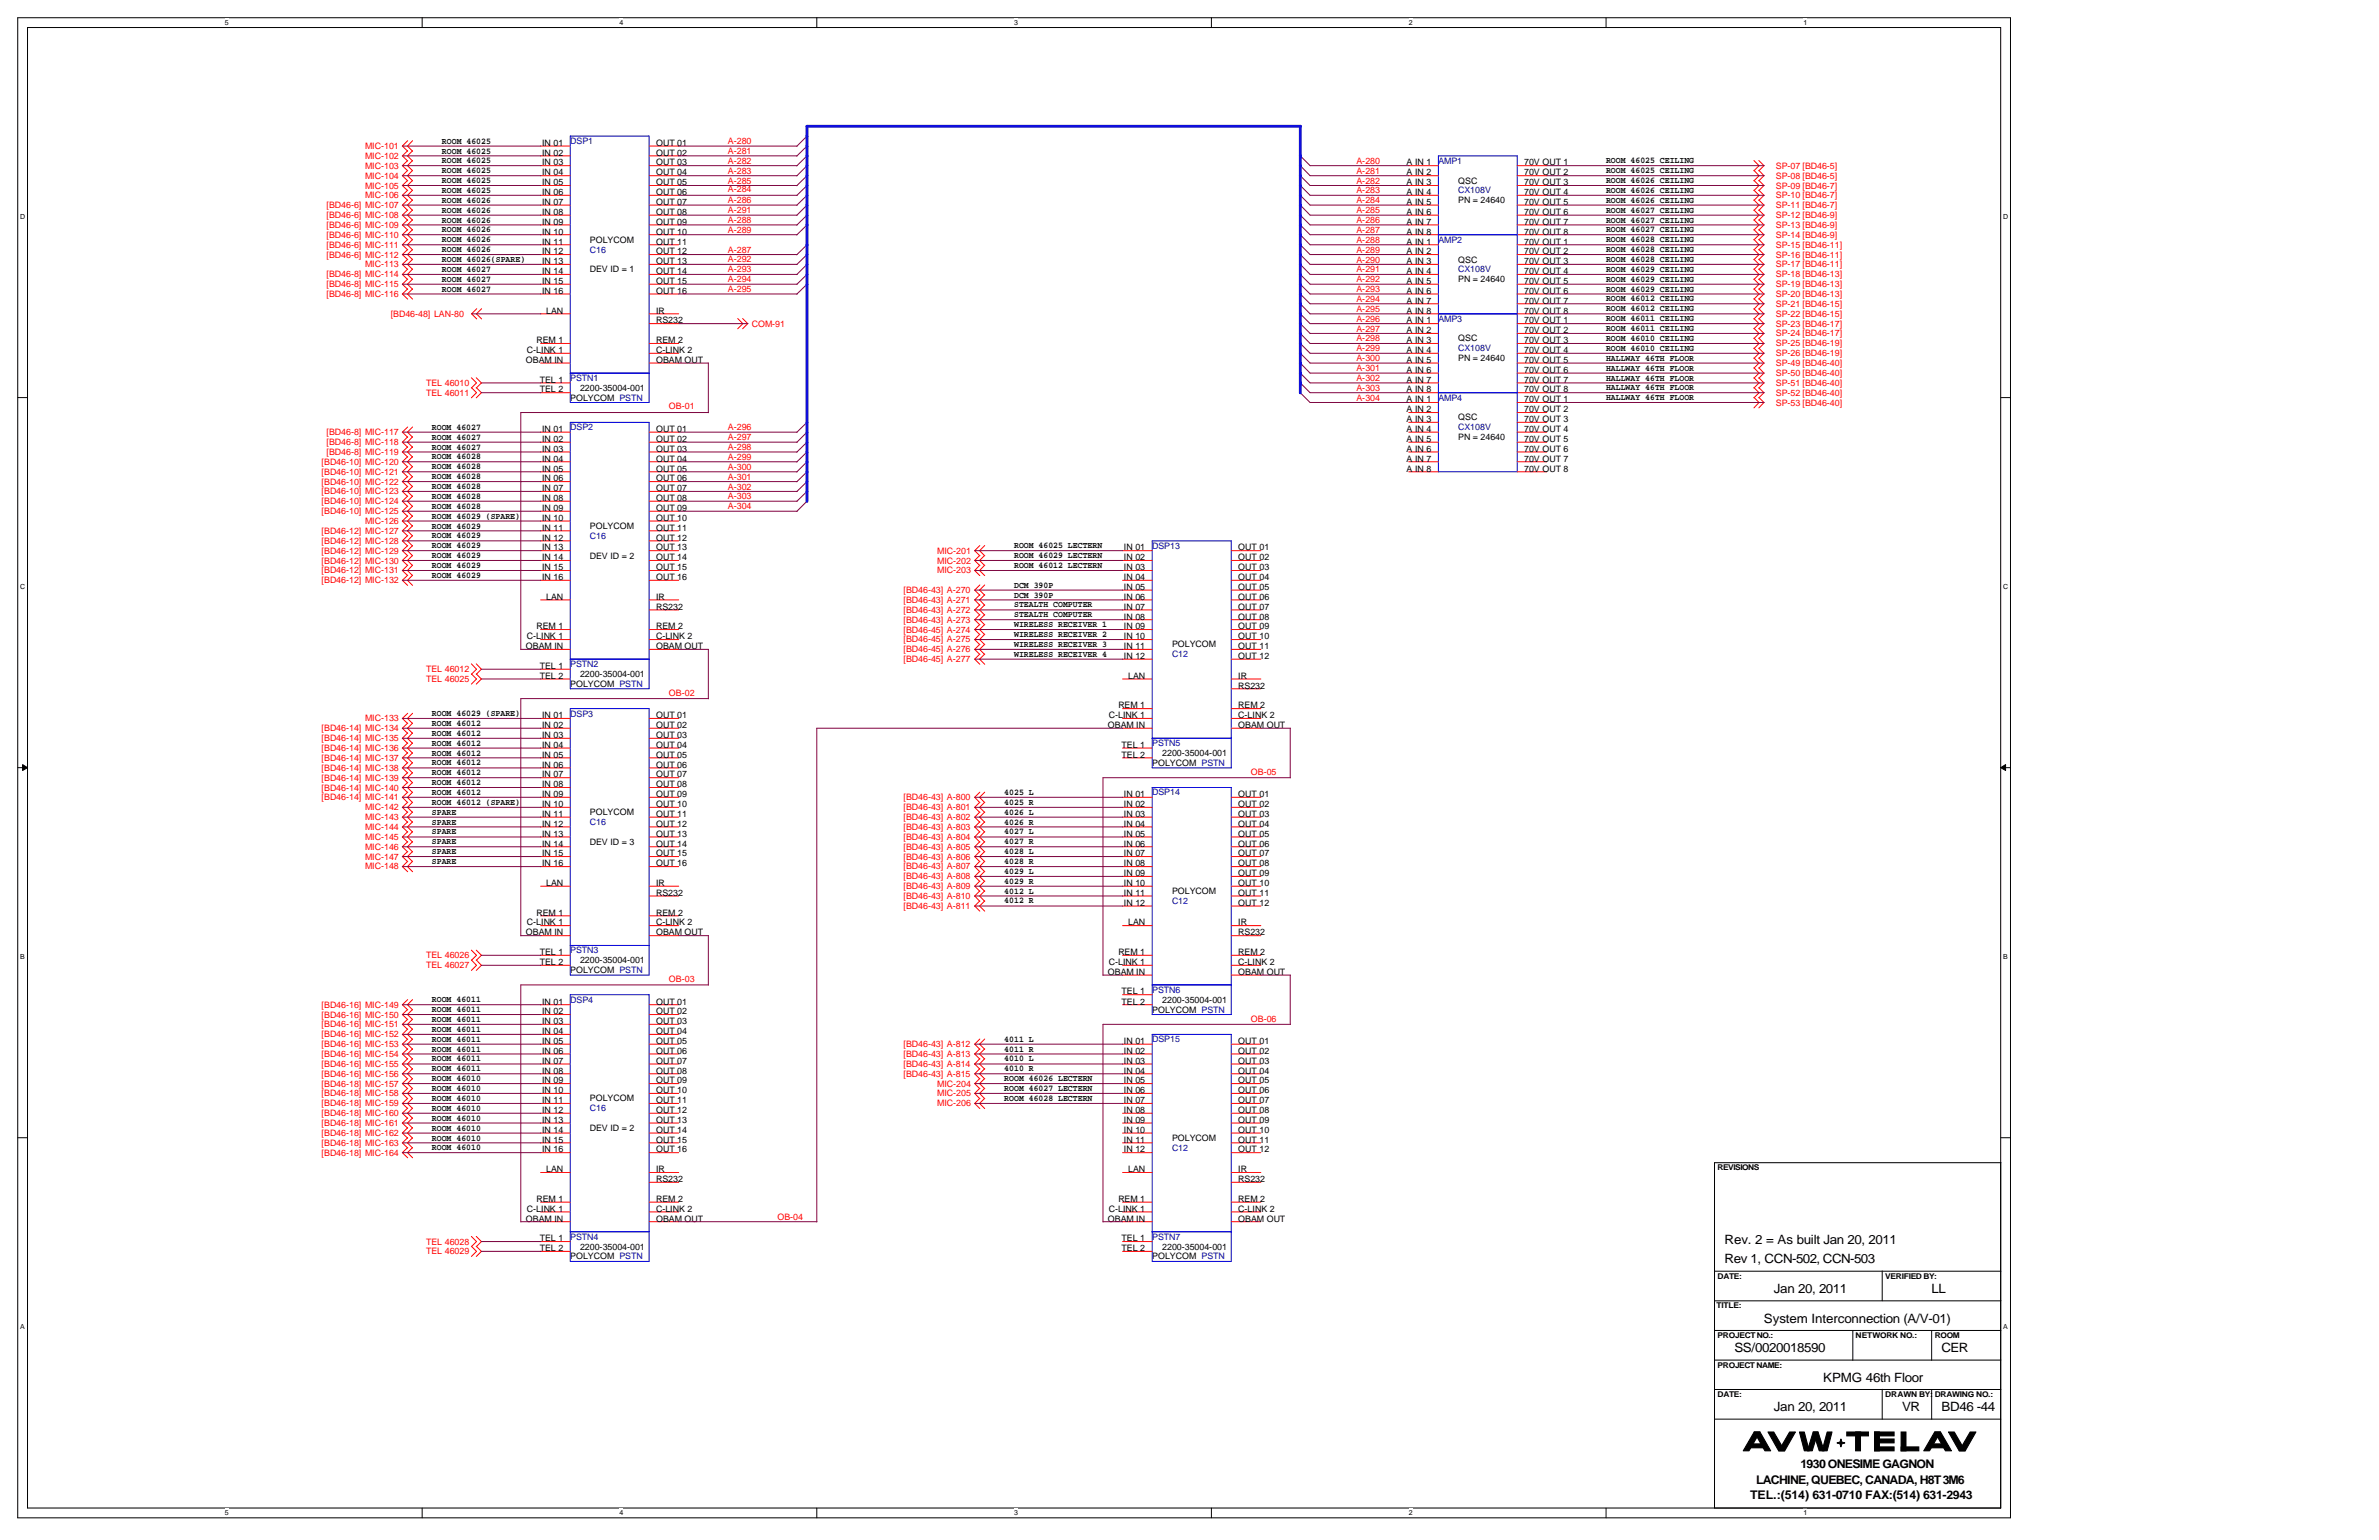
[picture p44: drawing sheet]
<svg xmlns="http://www.w3.org/2000/svg" width="864mm" height="559mm" viewBox="0 0 864 559" stroke-linecap="round" stroke-linejoin="round" font-family="sans-serif">
<defs><g id="words">
<g font-size="4.7">
<text x="626" y="451.3">Rev. 2 = As built Jan 20, 2011</text>
<text x="626" y="458.4">Rev 1, CCN-502, CCN-503</text>
<text x="643.9" y="469.1">Jan 20, 2011</text>
<text x="701.2" y="469.1">LL</text>
<text x="640.3" y="479.9">System Interconnection (A/V-01)</text>
<text x="629.6" y="490.6">SS/0020018590</text>
<text x="704.8" y="490.6">CER</text>
<text x="661.8" y="501.4">KPMG 46th Floor</text>
<text x="643.9" y="512.1">Jan 20, 2011</text>
<text x="690.5" y="512.1">VR</text>
<text x="704.8" y="512.1">BD46 -44</text>
</g>
<g font-size="4.3">
<text x="653.5" y="532.6">1930ONESIMEGAGNON</text>
<text x="637.5" y="538.4">LACHINE, QUEBEC, CANADA, H8T3M6</text>
<text x="635.3" y="544.1">TEL.:(514) 631-0710 FAX:(514) 631-2943</text>
</g>
<g font-size="3.2">
<text x="160.4" y="52.1">ROOM 46025</text>
<text x="196.8" y="52.9">IN 01</text>
<text x="238.2" y="52.9">OUT 01</text>
<text x="160.4" y="55.7">ROOM 46025</text>
<text x="160.4" y="59.3">ROOM 46025</text>
<text x="196.8" y="56.5">IN 02</text>
<text x="238.2" y="56.5">OUT 02</text>
<text x="583" y="59.3">ROOM 46025 CEILING</text>
<text x="160.4" y="62.8">ROOM 46025</text>
<text x="196.8" y="60">IN 03</text>
<text x="196.8" y="63.7">IN 04</text>
<text x="238.2" y="60">OUT 03</text>
<text x="238.2" y="63.7">OUT 04</text>
<text x="510.6" y="60">A IN 1</text>
<text x="510.6" y="63.7">A IN 2</text>
<text x="553.3" y="60">70V OUT 1</text>
<text x="553.3" y="63.7">70V OUT 2</text>
<text x="583" y="62.8">ROOM 46025 CEILING</text>
<text x="160.4" y="66.5">ROOM 46025</text>
<text x="160.4" y="70">ROOM 46025</text>
<text x="196.8" y="67.2">IN 05</text>
<text x="196.8" y="70.8">IN 06</text>
<text x="238.2" y="67.2">OUT 05</text>
<text x="238.2" y="70.8">OUT 06</text>
<text x="510.6" y="67.2">A IN 3</text>
<text x="510.6" y="70.8">A IN 4</text>
<text x="529.3" y="66.6">QSC</text>
<text x="553.3" y="67.2">70V OUT 3</text>
<text x="553.3" y="70.8">70V OUT 4</text>
<text x="583" y="66.5">ROOM 46026 CEILING</text>
<text x="583" y="70">ROOM 46026 CEILING</text>
<text x="160.4" y="73.6">ROOM 46026</text>
<text x="160.4" y="77.1">ROOM 46026</text>
<text x="196.8" y="74.3">IN 07</text>
<text x="196.8" y="78">IN 08</text>
<text x="238.2" y="74.3">OUT 07</text>
<text x="238.2" y="78">OUT 08</text>
<text x="510.6" y="74.3">A IN 5</text>
<text x="510.6" y="78">A IN 6</text>
<text x="529.3" y="73.7">PN = 24640</text>
<text x="553.3" y="74.3">70V OUT 5</text>
<text x="553.3" y="78">70V OUT 6</text>
<text x="583" y="73.6">ROOM 46026 CEILING</text>
<text x="583" y="77.1">ROOM 46027 CEILING</text>
<text x="160.4" y="80.8">ROOM 46026</text>
<text x="196.8" y="81.5">IN 09</text>
<text x="238.2" y="81.5">OUT 09</text>
<text x="510.6" y="81.5">A IN 7</text>
<text x="553.3" y="81.5">70V OUT 7</text>
<text x="583" y="80.8">ROOM 46027 CEILING</text>
<text x="160.4" y="84.3">ROOM 46026</text>
<text x="160.4" y="87.9">ROOM 46026</text>
<text x="196.8" y="85.1">IN 10</text>
<text x="196.8" y="88.7">IN 11</text>
<text x="214.1" y="88.1">POLYCOM</text>
<text x="238.2" y="85.1">OUT 10</text>
<text x="238.2" y="88.7">OUT 11</text>
<text x="510.6" y="85.1">A IN 8</text>
<text x="510.6" y="88.7">A IN 1</text>
<text x="553.3" y="85.1">70V OUT 8</text>
<text x="553.3" y="88.7">70V OUT 1</text>
<text x="583" y="84.3">ROOM 46027 CEILING</text>
<text x="583" y="87.9">ROOM 46028 CEILING</text>
<text x="160.4" y="95.1">ROOM 46026(SPARE)</text>
<text x="160.4" y="91.5">ROOM 46026</text>
<text x="196.8" y="92.3">IN 12</text>
<text x="196.8" y="95.8">IN 13</text>
<text x="238.2" y="92.3">OUT 12</text>
<text x="238.2" y="95.8">OUT 13</text>
<text x="510.6" y="92.3">A IN 2</text>
<text x="510.6" y="95.8">A IN 3</text>
<text x="529.3" y="95.2">QSC</text>
<text x="553.3" y="92.3">70V OUT 2</text>
<text x="553.3" y="95.8">70V OUT 3</text>
<text x="583" y="91.5">ROOM 46028 CEILING</text>
<text x="583" y="95.1">ROOM 46028 CEILING</text>
<text x="160.4" y="98.6">ROOM 46027</text>
<text x="196.8" y="99.5">IN 14</text>
<text x="214.1" y="98.8">DEV ID = 1</text>
<text x="238.2" y="99.5">OUT 14</text>
<text x="510.6" y="99.5">A IN 4</text>
<text x="553.3" y="99.5">70V OUT 4</text>
<text x="583" y="98.6">ROOM 46029 CEILING</text>
<text x="160.4" y="102.3">ROOM 46027</text>
<text x="160.4" y="105.8">ROOM 46027</text>
<text x="196.8" y="103">IN 15</text>
<text x="196.8" y="106.6">IN 16</text>
<text x="238.2" y="103">OUT 15</text>
<text x="238.2" y="106.6">OUT 16</text>
<text x="510.6" y="103">A IN 5</text>
<text x="510.6" y="106.6">A IN 6</text>
<text x="529.3" y="102.4">PN = 24640</text>
<text x="553.3" y="103">70V OUT 5</text>
<text x="553.3" y="106.6">70V OUT 6</text>
<text x="583" y="102.3">ROOM 46029 CEILING</text>
<text x="583" y="105.8">ROOM 46029 CEILING</text>
<text x="198.3" y="113.8">LAN</text>
<text x="238.2" y="113.8">IR</text>
<text x="510.6" y="110.2">A IN 7</text>
<text x="510.6" y="113.8">A IN 8</text>
<text x="553.3" y="110.2">70V OUT 7</text>
<text x="553.3" y="113.8">70V OUT 8</text>
<text x="583" y="109.4">ROOM 46012 CEILING</text>
<text x="583" y="112.9">ROOM 46012 CEILING</text>
<text x="238.2" y="117.3">RS232</text>
<text x="510.6" y="117.3">A IN 1</text>
<text x="553.3" y="117.3">70V OUT 1</text>
<text x="583" y="116.6">ROOM 46011 CEILING</text>
<text x="194.7" y="124.5">REM 1</text>
<text x="238.2" y="124.5">REM 2</text>
<text x="510.6" y="120.9">A IN 2</text>
<text x="510.6" y="124.5">A IN 3</text>
<text x="529.3" y="123.9">QSC</text>
<text x="553.3" y="120.9">70V OUT 2</text>
<text x="553.3" y="124.5">70V OUT 3</text>
<text x="583" y="120.1">ROOM 46011 CEILING</text>
<text x="583" y="123.7">ROOM 46010 CEILING</text>
<text x="190.9" y="131.7">OBAM IN</text>
<text x="191.3" y="128.1">C-LINK 1</text>
<text x="238.2" y="131.7">OBAM OUT</text>
<text x="238.2" y="128.1">C-LINK 2</text>
<text x="510.6" y="128.1">A IN 4</text>
<text x="510.6" y="131.7">A IN 5</text>
<text x="529.3" y="131.1">PN = 24640</text>
<text x="553.3" y="128.1">70V OUT 4</text>
<text x="553.3" y="131.7">70V OUT 5</text>
<text x="583" y="127.3">ROOM 46010 CEILING</text>
<text x="583" y="130.9">HALLWAY 46TH FLOOR</text>
<text x="510.6" y="135.3">A IN 6</text>
<text x="553.3" y="135.3">70V OUT 6</text>
<text x="583" y="134.5">HALLWAY 46TH FLOOR</text>
<text x="195.9" y="138.9">TEL 1</text>
<text x="195.9" y="142.4">TEL 2</text>
<text x="210.6" y="141.8">2200-35004-001</text>
<text x="510.6" y="138.9">A IN 7</text>
<text x="510.6" y="142.4">A IN 8</text>
<text x="553.3" y="138.9">70V OUT 7</text>
<text x="553.3" y="142.4">70V OUT 8</text>
<text x="583" y="138.1">HALLWAY 46TH FLOOR</text>
<text x="583" y="141.6">HALLWAY 46TH FLOOR</text>
<text x="207" y="145.4">POLYCOM PSTN</text>
<text x="510.6" y="146">A IN 1</text>
<text x="510.6" y="149.6">A IN 2</text>
<text x="553.3" y="146">70V OUT 1</text>
<text x="553.3" y="149.6">70V OUT 2</text>
<text x="583" y="145.2">HALLWAY 46TH FLOOR</text>
<text x="156.8" y="156">ROOM 46027</text>
<text x="510.6" y="153.2">A IN 3</text>
<text x="529.3" y="152.6">QSC</text>
<text x="553.3" y="153.2">70V OUT 3</text>
<text x="156.8" y="159.5">ROOM 46027</text>
<text x="196.8" y="156.7">IN 01</text>
<text x="196.8" y="160.4">IN 02</text>
<text x="238.2" y="156.7">OUT 01</text>
<text x="238.2" y="160.4">OUT 02</text>
<text x="510.6" y="156.7">A IN 4</text>
<text x="510.6" y="160.4">A IN 5</text>
<text x="529.3" y="159.7">PN = 24640</text>
<text x="553.3" y="156.7">70V OUT 4</text>
<text x="553.3" y="160.4">70V OUT 5</text>
<text x="156.8" y="163.2">ROOM 46027</text>
<text x="156.8" y="166.7">ROOM 46028</text>
<text x="196.8" y="163.9">IN 03</text>
<text x="196.8" y="167.5">IN 04</text>
<text x="238.2" y="163.9">OUT 03</text>
<text x="238.2" y="167.5">OUT 04</text>
<text x="510.6" y="163.9">A IN 6</text>
<text x="510.6" y="167.5">A IN 7</text>
<text x="553.3" y="163.9">70V OUT 6</text>
<text x="553.3" y="167.5">70V OUT 7</text>
<text x="156.8" y="170.3">ROOM 46028</text>
<text x="156.8" y="173.9">ROOM 46028</text>
<text x="196.8" y="171.1">IN 05</text>
<text x="238.2" y="171.1">OUT 05</text>
<text x="510.6" y="171.1">A IN 8</text>
<text x="553.3" y="171.1">70V OUT 8</text>
<text x="156.8" y="177.5">ROOM 46028</text>
<text x="196.8" y="174.7">IN 06</text>
<text x="196.8" y="178.2">IN 07</text>
<text x="238.2" y="174.7">OUT 06</text>
<text x="238.2" y="178.2">OUT 07</text>
<text x="156.8" y="181">ROOM 46028</text>
<text x="156.8" y="184.6">ROOM 46028</text>
<text x="196.8" y="181.8">IN 08</text>
<text x="196.8" y="185.4">IN 09</text>
<text x="238.2" y="181.8">OUT 08</text>
<text x="238.2" y="185.4">OUT 09</text>
<text x="156.8" y="188.2">ROOM 46029 (SPARE)</text>
<text x="156.8" y="191.8">ROOM 46029</text>
<text x="196.8" y="189">IN 10</text>
<text x="214.1" y="191.9">POLYCOM</text>
<text x="238.2" y="189">OUT 10</text>
<text x="156.8" y="195.3">ROOM 46029</text>
<text x="196.8" y="192.5">IN 11</text>
<text x="196.8" y="196.2">IN 12</text>
<text x="238.2" y="192.5">OUT 11</text>
<text x="238.2" y="196.2">OUT 12</text>
<text x="156.8" y="199">ROOM 46029</text>
<text x="156.8" y="202.5">ROOM 46029</text>
<text x="196.8" y="199.7">IN 13</text>
<text x="196.8" y="203.3">IN 14</text>
<text x="214.1" y="202.7">DEV ID = 2</text>
<text x="238.2" y="199.7">OUT 13</text>
<text x="238.2" y="203.3">OUT 14</text>
<text x="368.1" y="199">ROOM 46025 LECTERN</text>
<text x="368.1" y="202.5">ROOM 46029 LECTERN</text>
<text x="408" y="199.7">IN 01</text>
<text x="408" y="203.3">IN 02</text>
<text x="449.5" y="199.7">OUT 01</text>
<text x="449.5" y="203.3">OUT 02</text>
<text x="156.8" y="206.1">ROOM 46029</text>
<text x="156.8" y="209.7">ROOM 46029</text>
<text x="196.8" y="206.9">IN 15</text>
<text x="238.2" y="206.9">OUT 15</text>
<text x="368.1" y="206.1">ROOM 46012 LECTERN</text>
<text x="408" y="206.9">IN 03</text>
<text x="449.5" y="206.9">OUT 03</text>
<text x="196.8" y="210.5">IN 16</text>
<text x="238.2" y="210.5">OUT 16</text>
<text x="368.1" y="213.3">DCM 390P</text>
<text x="408" y="210.5">IN 04</text>
<text x="408" y="214">IN 05</text>
<text x="449.5" y="210.5">OUT 04</text>
<text x="449.5" y="214">OUT 05</text>
<text x="198.3" y="217.6">LAN</text>
<text x="238.2" y="221.2">RS232</text>
<text x="238.2" y="217.6">IR</text>
<text x="368.1" y="216.8">DCM 390P</text>
<text x="368.1" y="220.4">STEALTH COMPUTER</text>
<text x="408" y="217.6">IN 06</text>
<text x="408" y="221.2">IN 07</text>
<text x="449.5" y="217.6">OUT 06</text>
<text x="449.5" y="221.2">OUT 07</text>
<text x="368.1" y="224">STEALTH COMPUTER</text>
<text x="368.1" y="227.6">WIRELESS RECEIVER 1</text>
<text x="408" y="224.8">IN 08</text>
<text x="449.5" y="224.8">OUT 08</text>
<text x="191.3" y="232">C-LINK 1</text>
<text x="194.7" y="228.3">REM 1</text>
<text x="238.2" y="232">C-LINK 2</text>
<text x="238.2" y="228.3">REM 2</text>
<text x="368.1" y="231.1">WIRELESS RECEIVER 2</text>
<text x="408" y="232">IN 10</text>
<text x="408" y="228.3">IN 09</text>
<text x="449.5" y="228.3">OUT 09</text>
<text x="449.5" y="232">OUT 10</text>
<text x="190.9" y="235.5">OBAM IN</text>
<text x="238.2" y="235.5">OBAM OUT</text>
<text x="368.1" y="234.8">WIRELESS RECEIVER 3</text>
<text x="368.1" y="238.3">WIRELESS RECEIVER 4</text>
<text x="408" y="235.5">IN 11</text>
<text x="408" y="239.1">IN 12</text>
<text x="425.4" y="234.9">POLYCOM</text>
<text x="449.5" y="235.5">OUT 11</text>
<text x="449.5" y="239.1">OUT 12</text>
<text x="195.9" y="242.7">TEL 1</text>
<text x="210.6" y="245.7">2200-35004-001</text>
<text x="195.9" y="246.3">TEL 2</text>
<text x="207" y="249.3">POLYCOM PSTN</text>
<text x="409.5" y="246.3">LAN</text>
<text x="449.5" y="249.9">RS232</text>
<text x="449.5" y="246.3">IR</text>
<text x="406" y="257">REM 1</text>
<text x="449.5" y="257">REM 2</text>
<text x="156.8" y="259.8">ROOM 46029 (SPARE)</text>
<text x="156.8" y="263.4">ROOM 46012</text>
<text x="196.8" y="260.6">IN 01</text>
<text x="238.2" y="260.6">OUT 01</text>
<text x="402.5" y="260.6">C-LINK 1</text>
<text x="449.5" y="260.6">C-LINK 2</text>
<text x="156.8" y="267">ROOM 46012</text>
<text x="196.8" y="264.2">IN 02</text>
<text x="196.8" y="267.8">IN 03</text>
<text x="238.2" y="264.2">OUT 02</text>
<text x="238.2" y="267.8">OUT 03</text>
<text x="402.2" y="264.2">OBAM IN</text>
<text x="449.5" y="264.2">OBAM OUT</text>
<text x="156.8" y="270.6">ROOM 46012</text>
<text x="156.8" y="274.2">ROOM 46012</text>
<text x="196.8" y="271.4">IN 04</text>
<text x="196.8" y="274.9">IN 05</text>
<text x="238.2" y="271.4">OUT 04</text>
<text x="238.2" y="274.9">OUT 05</text>
<text x="407.2" y="271.4">TEL 1</text>
<text x="407.2" y="274.9">TEL 2</text>
<text x="421.9" y="274.3">2200-35004-001</text>
<text x="156.8" y="277.7">ROOM 46012</text>
<text x="156.8" y="281.3">ROOM 46012</text>
<text x="196.8" y="278.6">IN 06</text>
<text x="238.2" y="278.6">OUT 06</text>
<text x="418.3" y="277.9">POLYCOM PSTN</text>
<text x="156.8" y="284.9">ROOM 46012</text>
<text x="196.8" y="282.1">IN 07</text>
<text x="196.8" y="285.7">IN 08</text>
<text x="238.2" y="282.1">OUT 07</text>
<text x="238.2" y="285.7">OUT 08</text>
<text x="156.8" y="292">ROOM 46012 (SPARE)</text>
<text x="156.8" y="288.5">ROOM 46012</text>
<text x="196.8" y="292.9">IN 10</text>
<text x="196.8" y="289.2">IN 09</text>
<text x="238.2" y="289.2">OUT 09</text>
<text x="238.2" y="292.9">OUT 10</text>
<text x="364.6" y="288.5">4025 L</text>
<text x="364.6" y="292">4025 R</text>
<text x="408" y="289.2">IN 01</text>
<text x="408" y="292.9">IN 02</text>
<text x="449.5" y="289.2">OUT 01</text>
<text x="449.5" y="292.9">OUT 02</text>
<text x="156.8" y="299.2">SPARE</text>
<text x="156.8" y="295.7">SPARE</text>
<text x="196.8" y="296.4">IN 11</text>
<text x="196.8" y="300">IN 12</text>
<text x="214.1" y="295.8">POLYCOM</text>
<text x="238.2" y="296.4">OUT 11</text>
<text x="238.2" y="300">OUT 12</text>
<text x="364.6" y="295.7">4026 L</text>
<text x="364.6" y="299.2">4026 R</text>
<text x="408" y="296.4">IN 03</text>
<text x="408" y="300">IN 04</text>
<text x="449.5" y="296.4">OUT 03</text>
<text x="449.5" y="300">OUT 04</text>
<text x="156.8" y="302.8">SPARE</text>
<text x="196.8" y="303.6">IN 13</text>
<text x="238.2" y="303.6">OUT 13</text>
<text x="364.6" y="302.8">4027 L</text>
<text x="408" y="303.6">IN 05</text>
<text x="449.5" y="303.6">OUT 05</text>
<text x="156.8" y="306.4">SPARE</text>
<text x="156.8" y="310">SPARE</text>
<text x="196.8" y="307.2">IN 14</text>
<text x="196.8" y="310.7">IN 15</text>
<text x="214.1" y="306.6">DEV ID = 3</text>
<text x="238.2" y="307.2">OUT 14</text>
<text x="238.2" y="310.7">OUT 15</text>
<text x="364.6" y="306.4">4027 R</text>
<text x="364.6" y="310">4028 L</text>
<text x="408" y="307.2">IN 06</text>
<text x="408" y="310.7">IN 07</text>
<text x="449.5" y="307.2">OUT 06</text>
<text x="449.5" y="310.7">OUT 07</text>
<text x="156.8" y="313.5">SPARE</text>
<text x="196.8" y="314.4">IN 16</text>
<text x="238.2" y="314.4">OUT 16</text>
<text x="364.6" y="313.5">4028 R</text>
<text x="364.6" y="317.2">4029 L</text>
<text x="408" y="314.4">IN 08</text>
<text x="408" y="317.9">IN 09</text>
<text x="449.5" y="314.4">OUT 08</text>
<text x="449.5" y="317.9">OUT 09</text>
<text x="198.3" y="321.5">LAN</text>
<text x="238.2" y="321.5">IR</text>
<text x="364.6" y="320.7">4029 R</text>
<text x="408" y="321.5">IN 10</text>
<text x="449.5" y="321.5">OUT 10</text>
<text x="238.2" y="325">RS232</text>
<text x="364.6" y="324.3">4012 L</text>
<text x="364.6" y="327.8">4012 R</text>
<text x="408" y="325">IN 11</text>
<text x="408" y="328.7">IN 12</text>
<text x="425.4" y="324.4">POLYCOM</text>
<text x="449.5" y="325">OUT 11</text>
<text x="449.5" y="328.7">OUT 12</text>
<text x="191.3" y="335.8">C-LINK 1</text>
<text x="194.7" y="332.2">REM 1</text>
<text x="238.2" y="335.8">C-LINK 2</text>
<text x="238.2" y="332.2">REM 2</text>
<text x="409.5" y="335.8">LAN</text>
<text x="449.5" y="335.8">IR</text>
<text x="190.9" y="339.4">OBAM IN</text>
<text x="238.2" y="339.4">OBAM OUT</text>
<text x="449.5" y="339.4">RS232</text>
<text x="195.9" y="346.5">TEL 1</text>
<text x="406" y="346.5">REM 1</text>
<text x="449.5" y="346.5">REM 2</text>
<text x="195.9" y="350.2">TEL 2</text>
<text x="207" y="353.1">POLYCOM PSTN</text>
<text x="210.6" y="349.5">2200-35004-001</text>
<text x="402.2" y="353.7">OBAM IN</text>
<text x="402.5" y="350.2">C-LINK 1</text>
<text x="449.5" y="353.7">OBAM OUT</text>
<text x="449.5" y="350.2">C-LINK 2</text>
<text x="156.8" y="363.6">ROOM 46011</text>
<text x="196.8" y="364.5">IN 01</text>
<text x="238.2" y="364.5">OUT 01</text>
<text x="407.2" y="360.8">TEL 1</text>
<text x="407.2" y="364.5">TEL 2</text>
<text x="421.9" y="363.8">2200-35004-001</text>
<text x="156.8" y="367.3">ROOM 46011</text>
<text x="156.8" y="370.8">ROOM 46011</text>
<text x="196.8" y="368">IN 02</text>
<text x="196.8" y="371.6">IN 03</text>
<text x="238.2" y="368">OUT 02</text>
<text x="238.2" y="371.6">OUT 03</text>
<text x="418.3" y="367.5">POLYCOM PSTN</text>
<text x="156.8" y="374.4">ROOM 46011</text>
<text x="196.8" y="375.2">IN 04</text>
<text x="238.2" y="375.2">OUT 04</text>
<text x="156.8" y="378">ROOM 46011</text>
<text x="156.8" y="381.6">ROOM 46011</text>
<text x="196.8" y="378.8">IN 05</text>
<text x="196.8" y="382.4">IN 06</text>
<text x="238.2" y="378.8">OUT 05</text>
<text x="238.2" y="382.4">OUT 06</text>
<text x="364.6" y="378">4011 L</text>
<text x="364.6" y="381.6">4011 R</text>
<text x="408" y="378.8">IN 01</text>
<text x="408" y="382.4">IN 02</text>
<text x="449.5" y="378.8">OUT 01</text>
<text x="449.5" y="382.4">OUT 02</text>
<text x="156.8" y="385.1">ROOM 46011</text>
<text x="156.8" y="388.8">ROOM 46011</text>
<text x="196.8" y="386">IN 07</text>
<text x="196.8" y="389.6">IN 08</text>
<text x="238.2" y="386">OUT 07</text>
<text x="238.2" y="389.6">OUT 08</text>
<text x="364.6" y="385.1">4010 L</text>
<text x="364.6" y="388.8">4010 R</text>
<text x="408" y="386">IN 03</text>
<text x="408" y="389.6">IN 04</text>
<text x="449.5" y="386">OUT 03</text>
<text x="449.5" y="389.6">OUT 04</text>
<text x="156.8" y="392.3">ROOM 46010</text>
<text x="156.8" y="395.9">ROOM 46010</text>
<text x="196.8" y="393.1">IN 09</text>
<text x="238.2" y="393.1">OUT 09</text>
<text x="364.6" y="395.9">ROOM 46027 LECTERN</text>
<text x="364.6" y="392.3">ROOM 46026 LECTERN</text>
<text x="408" y="393.1">IN 05</text>
<text x="449.5" y="393.1">OUT 05</text>
<text x="156.8" y="399.5">ROOM 46010</text>
<text x="196.8" y="396.7">IN 10</text>
<text x="196.8" y="400.3">IN 11</text>
<text x="214.1" y="399.6">POLYCOM</text>
<text x="238.2" y="396.7">OUT 10</text>
<text x="238.2" y="400.3">OUT 11</text>
<text x="364.6" y="399.5">ROOM 46028 LECTERN</text>
<text x="408" y="396.7">IN 06</text>
<text x="408" y="400.3">IN 07</text>
<text x="449.5" y="396.7">OUT 06</text>
<text x="449.5" y="400.3">OUT 07</text>
<text x="156.8" y="403.1">ROOM 46010</text>
<text x="156.8" y="406.7">ROOM 46010</text>
<text x="196.8" y="403.9">IN 12</text>
<text x="196.8" y="407.4">IN 13</text>
<text x="238.2" y="403.9">OUT 12</text>
<text x="238.2" y="407.4">OUT 13</text>
<text x="408" y="403.9">IN 08</text>
<text x="408" y="407.4">IN 09</text>
<text x="449.5" y="403.9">OUT 08</text>
<text x="449.5" y="407.4">OUT 09</text>
<text x="156.8" y="410.2">ROOM 46010</text>
<text x="156.8" y="413.9">ROOM 46010</text>
<text x="196.8" y="411.1">IN 14</text>
<text x="214.1" y="410.4">DEV ID = 2</text>
<text x="238.2" y="411.1">OUT 14</text>
<text x="408" y="411.1">IN 10</text>
<text x="449.5" y="411.1">OUT 10</text>
<text x="156.8" y="417.4">ROOM 46010</text>
<text x="196.8" y="414.6">IN 15</text>
<text x="196.8" y="418.2">IN 16</text>
<text x="238.2" y="414.6">OUT 15</text>
<text x="238.2" y="418.2">OUT 16</text>
<text x="408" y="414.6">IN 11</text>
<text x="408" y="418.2">IN 12</text>
<text x="425.4" y="414">POLYCOM</text>
<text x="449.5" y="414.6">OUT 11</text>
<text x="449.5" y="418.2">OUT 12</text>
<text x="198.3" y="425.4">LAN</text>
<text x="238.2" y="425.4">IR</text>
<text x="409.5" y="425.4">LAN</text>
<text x="449.5" y="425.4">IR</text>
<text x="238.2" y="428.9">RS232</text>
<text x="449.5" y="428.9">RS232</text>
<text x="194.7" y="436.1">REM 1</text>
<text x="238.2" y="436.1">REM 2</text>
<text x="406" y="436.1">REM 1</text>
<text x="449.5" y="436.1">REM 2</text>
<text x="190.9" y="443.2">OBAM IN</text>
<text x="191.3" y="439.7">C-LINK 1</text>
<text x="238.2" y="443.2">OBAM OUT</text>
<text x="238.2" y="439.7">C-LINK 2</text>
<text x="402.2" y="443.2">OBAM IN</text>
<text x="402.5" y="439.7">C-LINK 1</text>
<text x="449.5" y="443.2">OBAM OUT</text>
<text x="449.5" y="439.7">C-LINK 2</text>
<text x="195.9" y="450.4">TEL 1</text>
<text x="195.9" y="454">TEL 2</text>
<text x="210.6" y="453.4">2200-35004-001</text>
<text x="407.2" y="450.4">TEL 1</text>
<text x="407.2" y="454">TEL 2</text>
<text x="421.9" y="453.4">2200-35004-001</text>
<text x="207" y="456.9">POLYCOM PSTN</text>
<text x="418.3" y="456.9">POLYCOM PSTN</text>
</g>
<g font-size="3.2" fill="#000080">
<text x="207" y="52.2">DSP1</text>
<text x="522.1" y="59.4">AMP1</text>
<text x="529.3" y="70.2">CX108V</text>
<text x="522.1" y="88.1">AMP2</text>
<text x="214.1" y="91.7">C16</text>
<text x="529.3" y="98.8">CX108V</text>
<text x="522.1" y="116.8">AMP3</text>
<text x="529.3" y="127.5">CX108V</text>
<text x="207" y="138.3">PSTN1</text>
<text x="522.1" y="145.4">AMP4</text>
<text x="207" y="156.1">DSP2</text>
<text x="529.3" y="156.1">CX108V</text>
<text x="214.1" y="195.5">C16</text>
<text x="418.3" y="199.1">DSP13</text>
<text x="425.4" y="238.5">C12</text>
<text x="207" y="242.1">PSTN2</text>
<text x="207" y="260">DSP3</text>
<text x="418.3" y="270.8">PSTN5</text>
<text x="418.3" y="288.6">DSP14</text>
<text x="214.1" y="299.4">C16</text>
<text x="425.4" y="328">C12</text>
<text x="207" y="345.9">PSTN3</text>
<text x="207" y="363.8">DSP4</text>
<text x="418.3" y="360.3">PSTN6</text>
<text x="418.3" y="378.2">DSP15</text>
<text x="214.1" y="403.3">C16</text>
<text x="425.4" y="417.6">C12</text>
<text x="207" y="449.8">PSTN4</text>
<text x="418.3" y="449.8">PSTN7</text>
</g>
<g font-size="3.2" fill="#f00">
<text x="264.2" y="52.2">A-280</text>
<text x="132.5" y="54">MIC-101</text>
<text x="132.5" y="57.7">MIC-102</text>
<text x="264.2" y="55.9">A-281</text>
<text x="264.2" y="59.4">A-282</text>
<text x="492.4" y="59.4">A-280</text>
<text x="132.5" y="61.2">MIC-103</text>
<text x="132.5" y="64.8">MIC-104</text>
<text x="264.2" y="63">A-283</text>
<text x="492.4" y="63">A-281</text>
<text x="644.7" y="64.8">SP-08 [BD46-5]</text>
<text x="644.7" y="61.2">SP-07 [BD46-5]</text>
<text x="132.5" y="68.4">MIC-105</text>
<text x="132.5" y="72">MIC-106</text>
<text x="264.2" y="69.8">A-284</text>
<text x="264.2" y="66.6">A-285</text>
<text x="492.4" y="70.2">A-283</text>
<text x="492.4" y="66.6">A-282</text>
<text x="644.7" y="72">SP-10 [BD46-7]</text>
<text x="644.7" y="68.4">SP-09 [BD46-7]</text>
<text x="118.5" y="75.5">[BD46-6] MIC-107</text>
<text x="264.2" y="73.7">A-286</text>
<text x="264.2" y="77.3">A-291</text>
<text x="492.4" y="77.3">A-285</text>
<text x="492.4" y="73.7">A-284</text>
<text x="644.7" y="75.5">SP-11 [BD46-7]</text>
<text x="118.5" y="79.2">[BD46-6] MIC-108</text>
<text x="118.5" y="82.7">[BD46-6] MIC-109</text>
<text x="264.2" y="80.9">A-288</text>
<text x="492.4" y="80.9">A-286</text>
<text x="644.7" y="82.7">SP-13 [BD46-9]</text>
<text x="644.7" y="79.2">SP-12 [BD46-9]</text>
<text x="118.5" y="86.3">[BD46-6] MIC-110</text>
<text x="118.5" y="89.8">[BD46-6] MIC-111</text>
<text x="264.2" y="84.5">A-289</text>
<text x="492.4" y="88.1">A-288</text>
<text x="492.4" y="84.5">A-287</text>
<text x="644.7" y="86.3">SP-14 [BD46-9]</text>
<text x="644.7" y="89.8">SP-15 [BD46-11]</text>
<text x="118.5" y="93.5">[BD46-6] MIC-112</text>
<text x="264.2" y="91.7">A-287</text>
<text x="264.2" y="95.2">A-292</text>
<text x="492.4" y="91.7">A-289</text>
<text x="492.4" y="95.3">A-290</text>
<text x="644.7" y="93.5">SP-16 [BD46-11]</text>
<text x="118.5" y="100.6">[BD46-8] MIC-114</text>
<text x="132.5" y="97">MIC-113</text>
<text x="264.2" y="98.8">A-293</text>
<text x="492.4" y="98.8">A-291</text>
<text x="644.7" y="97">SP-17 [BD46-11]</text>
<text x="644.7" y="100.6">SP-18 [BD46-13]</text>
<text x="118.5" y="104.2">[BD46-8] MIC-115</text>
<text x="118.5" y="107.8">[BD46-8] MIC-116</text>
<text x="264.2" y="106">A-295</text>
<text x="264.2" y="102.4">A-294</text>
<text x="492.4" y="102.4">A-292</text>
<text x="492.4" y="106">A-293</text>
<text x="644.7" y="104.2">SP-19 [BD46-13]</text>
<text x="644.7" y="107.8">SP-20 [BD46-13]</text>
<text x="492.4" y="109.6">A-294</text>
<text x="492.4" y="113.1">A-295</text>
<text x="644.7" y="111.3">SP-21 [BD46-15]</text>
<text x="141.8" y="115">[BD46-48] LAN-80</text>
<text x="272.9" y="118.5">COM-91</text>
<text x="492.4" y="116.8">A-296</text>
<text x="644.7" y="115">SP-22 [BD46-15]</text>
<text x="644.7" y="118.5">SP-23 [BD46-17]</text>
<text x="492.4" y="120.3">A-297</text>
<text x="492.4" y="123.9">A-298</text>
<text x="644.7" y="122.1">SP-24 [BD46-17]</text>
<text x="644.7" y="125.6">SP-25 [BD46-19]</text>
<text x="492.4" y="127.5">A-299</text>
<text x="492.4" y="131.1">A-300</text>
<text x="644.7" y="129.3">SP-26 [BD46-19]</text>
<text x="492.4" y="134.6">A-301</text>
<text x="644.7" y="132.8">SP-49 [BD46-40]</text>
<text x="644.7" y="136.4">SP-50 [BD46-40]</text>
<text x="154.7" y="140">TEL 46010</text>
<text x="154.7" y="143.6">TEL 46011</text>
<text x="492.4" y="138.3">A-302</text>
<text x="492.4" y="141.8">A-303</text>
<text x="644.7" y="143.6">SP-52 [BD46-40]</text>
<text x="644.7" y="140">SP-51 [BD46-40]</text>
<text x="242.8" y="148.6">OB-01</text>
<text x="492.4" y="145.4">A-304</text>
<text x="644.7" y="147.2">SP-53 [BD46-40]</text>
<text x="118.5" y="157.9">[BD46-8] MIC-117</text>
<text x="118.5" y="161.5">[BD46-8] MIC-118</text>
<text x="264.2" y="156.1">A-296</text>
<text x="264.2" y="159.7">A-297</text>
<text x="118.5" y="165.1">[BD46-8] MIC-119</text>
<text x="264.2" y="163.3">A-298</text>
<text x="264.2" y="166.9">A-299</text>
<text x="116.8" y="168.7">[BD46-10] MIC-120</text>
<text x="116.8" y="172.2">[BD46-10] MIC-121</text>
<text x="264.2" y="170.4">A-300</text>
<text x="116.8" y="175.9">[BD46-10] MIC-122</text>
<text x="116.8" y="179.4">[BD46-10] MIC-123</text>
<text x="264.2" y="177.6">A-302</text>
<text x="264.2" y="174.1">A-301</text>
<text x="116.8" y="183">[BD46-10] MIC-124</text>
<text x="264.2" y="181.2">A-303</text>
<text x="264.2" y="184.7">A-304</text>
<text x="116.8" y="186.6">[BD46-10] MIC-125</text>
<text x="132.5" y="190.2">MIC-126</text>
<text x="116.8" y="193.7">[BD46-12] MIC-127</text>
<text x="116.8" y="197.3">[BD46-12] MIC-128</text>
<text x="116.8" y="200.9">[BD46-12] MIC-129</text>
<text x="340.2" y="200.9">MIC-201</text>
<text x="116.8" y="204.5">[BD46-12] MIC-130</text>
<text x="116.8" y="208">[BD46-12] MIC-131</text>
<text x="340.2" y="204.5">MIC-202</text>
<text x="340.2" y="208">MIC-203</text>
<text x="116.8" y="211.7">[BD46-12] MIC-132</text>
<text x="328" y="215.2">[BD46-43] A-270</text>
<text x="328" y="218.8">[BD46-43] A-271</text>
<text x="328" y="222.4">[BD46-43] A-272</text>
<text x="328" y="226">[BD46-43] A-273</text>
<text x="328" y="229.5">[BD46-45] A-274</text>
<text x="328" y="233.1">[BD46-45] A-275</text>
<text x="328" y="236.7">[BD46-45] A-276</text>
<text x="154.7" y="243.8">TEL 46012</text>
<text x="328" y="240.3">[BD46-45] A-277</text>
<text x="154.7" y="247.5">TEL 46025</text>
<text x="242.8" y="252.5">OB-02</text>
<text x="132.5" y="261.8">MIC-133</text>
<text x="116.8" y="265.3">[BD46-14] MIC-134</text>
<text x="116.8" y="268.9">[BD46-14] MIC-135</text>
<text x="116.8" y="272.5">[BD46-14] MIC-136</text>
<text x="116.8" y="276.1">[BD46-14] MIC-137</text>
<text x="116.8" y="279.7">[BD46-14] MIC-138</text>
<text x="454.1" y="281.1">OB-05</text>
<text x="116.8" y="283.3">[BD46-14] MIC-139</text>
<text x="116.8" y="286.9">[BD46-14] MIC-140</text>
<text x="116.8" y="290.4">[BD46-14] MIC-141</text>
<text x="328" y="290.4">[BD46-43] A-800</text>
<text x="132.5" y="294">MIC-142</text>
<text x="132.5" y="297.6">MIC-143</text>
<text x="328" y="294">[BD46-43] A-801</text>
<text x="328" y="297.6">[BD46-43] A-802</text>
<text x="132.5" y="301.2">MIC-144</text>
<text x="132.5" y="304.7">MIC-145</text>
<text x="328" y="301.2">[BD46-43] A-803</text>
<text x="328" y="304.7">[BD46-43] A-804</text>
<text x="132.5" y="308.4">MIC-146</text>
<text x="132.5" y="311.9">MIC-147</text>
<text x="328" y="308.4">[BD46-43] A-805</text>
<text x="328" y="311.9">[BD46-43] A-806</text>
<text x="132.5" y="315.5">MIC-148</text>
<text x="328" y="315.5">[BD46-43] A-807</text>
<text x="328" y="322.7">[BD46-43] A-809</text>
<text x="328" y="319.1">[BD46-43] A-808</text>
<text x="328" y="326.2">[BD46-43] A-810</text>
<text x="328" y="329.9">[BD46-43] A-811</text>
<text x="154.7" y="347.7">TEL 46026</text>
<text x="154.7" y="351.3">TEL 46027</text>
<text x="242.8" y="356.4">OB-03</text>
<text x="116.8" y="365.7">[BD46-16] MIC-149</text>
<text x="116.8" y="369.2">[BD46-16] MIC-150</text>
<text x="454.1" y="370.7">OB-06</text>
<text x="116.8" y="372.8">[BD46-16] MIC-151</text>
<text x="116.8" y="376.3">[BD46-16] MIC-152</text>
<text x="116.8" y="380">[BD46-16] MIC-153</text>
<text x="116.8" y="383.5">[BD46-16] MIC-154</text>
<text x="328" y="383.5">[BD46-43] A-813</text>
<text x="328" y="380">[BD46-43] A-812</text>
<text x="116.8" y="387.1">[BD46-16] MIC-155</text>
<text x="328" y="387.1">[BD46-43] A-814</text>
<text x="116.8" y="390.7">[BD46-16] MIC-156</text>
<text x="116.8" y="394.3">[BD46-18] MIC-157</text>
<text x="328" y="390.7">[BD46-43] A-815</text>
<text x="340.2" y="394.3">MIC-204</text>
<text x="116.8" y="397.8">[BD46-18] MIC-158</text>
<text x="116.8" y="401.5">[BD46-18] MIC-159</text>
<text x="340.2" y="397.8">MIC-205</text>
<text x="340.2" y="401.5">MIC-206</text>
<text x="116.8" y="405">[BD46-18] MIC-160</text>
<text x="116.8" y="408.6">[BD46-18] MIC-161</text>
<text x="116.8" y="412.2">[BD46-18] MIC-162</text>
<text x="116.8" y="415.8">[BD46-18] MIC-163</text>
<text x="116.8" y="419.4">[BD46-18] MIC-164</text>
<text x="282.2" y="442.6">OB-04</text>
<text x="154.7" y="451.6">TEL 46028</text>
<text x="154.7" y="455.2">TEL 46029</text>
</g>
<g font-size="2.9">
<text x="623.5" y="424.6">REVISIONS</text>
<text x="623.5" y="464">DATE:</text>
<text x="684.4" y="464">VERIFIED BY:</text>
<text x="623.1" y="474.7">TITLE:</text>
<text x="623.5" y="485.5">PROJECT NO.:</text>
<text x="673.6" y="485.5">NETWORK NO.:</text>
<text x="702.3" y="485.5">ROOM</text>
<text x="623.5" y="496.2">PROJECT NAME:</text>
<text x="623.5" y="506.9">DATE:</text>
<text x="684.4" y="506.9">DRAWN BY:</text>
<text x="702.3" y="506.9">DRAWING NO.:</text>
</g>
<g font-size="2.5">
<text x="81.6" y="9.1">5</text>
<text x="224.9" y="9.1">4</text>
<text x="368.1" y="9.1">3</text>
<text x="511.4" y="9.1">2</text>
<text x="654.6" y="9.1">1</text>
<text x="7.4" y="79.4">D</text>
<text x="727.2" y="79.4">D</text>
<text x="7.4" y="213.7">C</text>
<text x="727.2" y="213.7">C</text>
<text x="7.4" y="348">B</text>
<text x="727.2" y="348">B</text>
<text x="7.4" y="482.3">A</text>
<text x="727.2" y="482.3">A</text>
<text x="81.6" y="549.8">5</text>
<text x="224.9" y="549.8">4</text>
<text x="368.1" y="549.8">3</text>
<text x="511.4" y="549.8">2</text>
<text x="654.6" y="549.8">1</text>
</g>
</g></defs>
<path d="M6.4 6.4h723.4v544.4h-723.4zM10 10h716.3v537.2h-716.3z" fill="none" stroke="#000" stroke-width=".36"/>
<g fill="#fff">
<path d="M81.6 6.7h1.4v3h-1.4z"/>
<path d="M81.6 547.5h1.4v2.9h-1.4z"/>
</g>
<path d="M153.2 6.4v3.6M153.2 547.2v3.6" fill="none" stroke="#000" stroke-width=".36"/>
<g fill="#fff">
<path d="M224.9 6.7h1.3v3h-1.3z"/>
<path d="M224.9 547.5h1.3v2.9h-1.3z"/>
</g>
<path d="M296.5 6.4v3.6M296.5 547.2v3.6" fill="none" stroke="#000" stroke-width=".36"/>
<g fill="#fff">
<path d="M368.1 6.7h1.4v3h-1.4z"/>
<path d="M368.1 547.5h1.4v2.9h-1.4z"/>
</g>
<path d="M439.8 6.4v3.6M439.8 547.2v3.6" fill="none" stroke="#000" stroke-width=".36"/>
<g fill="#fff">
<path d="M511.4 6.7h1.3v3h-1.3z"/>
<path d="M511.4 547.5h1.3v2.9h-1.3z"/>
</g>
<path d="M583 6.4v3.6M583 547.2v3.6" fill="none" stroke="#000" stroke-width=".36"/>
<g fill="#fff">
<path d="M654.6 6.7h1.4v3h-1.4z"/>
<path d="M654.6 547.5h1.4v2.9h-1.4z"/>
<path d="M7.4 77h1.7v3h-1.7z"/>
<path d="M727.2 77h1.8v3h-1.8z"/>
<path d="M7.4 211.3h1.7v3h-1.7z"/>
<path d="M727.2 211.3h1.8v3h-1.8z"/>
</g>
<path d="M6.4 144.3h3.6M726.3 144.3h3.5" fill="none" stroke="#000" stroke-width=".36"/>
<g fill="#fff">
<path d="M7.4 345.6h1.6v3h-1.6z"/>
<path d="M727.2 345.6h1.6v3h-1.6z"/>
</g>
<path d="M6.4 278.6h3.6M726.3 278.6h3.5" fill="none" stroke="#000" stroke-width=".36"/>
<g fill="#000" stroke="#000" stroke-width=".36">
<path d="M8.2 277.5l1.8 1.1-1.8 1z" fill-rule="evenodd"/>
<path d="M726.3 278.6l1.7-1.1v2.1z" fill-rule="evenodd"/>
</g>
<g fill="#fff">
<path d="M7.4 479.9h1.6v3h-1.6z"/>
<path d="M727.2 479.9h1.6v3h-1.6z"/>
</g>
<g fill="none" stroke="#000" stroke-width=".36">
<path d="M6.4 412.8h3.6M726.3 412.8h3.5M726.3 421.8v125.4h-103.9v-125.3h104M622.4 472h104M622.4 461.3h104M683.3 461.2v10.8M622.4 493.5h104M622.4 482.8h104M672.6 482.8v10.8M701.2 482.8v10.8M622.4 514.9h103.9M622.4 504.2h104"/>
<path d="M683.3 504.1v10.8M701.2 504.2v10.8"/>
</g>
<g fill="#000" stroke="#000" stroke-width=".36">
<path d="M641.8 519.6h2.1l4 6.9h-2.2z" fill-rule="evenodd"/>
<path d="M649.6 519.6h2.2l-3.9 6.9h-2.2z" fill-rule="evenodd"/>
<path d="M653.2 519.6h1.8l1.8 6.9h-1.8z" fill-rule="evenodd"/>
<path d="M658.2 519.6h1.8l2.2 6.9h-1.8z" fill-rule="evenodd"/>
<path d="M658.2 519.6h1.8l-2.1 6.9h-1.8z" fill-rule="evenodd"/>
<path d="M663.3 519.6h1.8l-1.8 6.9h-1.9z" fill-rule="evenodd"/>
<path d="M707.3 519.6h2.1l4 6.9h-2.2z" fill-rule="evenodd"/>
<path d="M715.2 519.6h2.1l-3.9 6.9h-2.2z" fill-rule="evenodd"/>
<path d="M636.8 519.6h2.1l-4 6.9h-2.1z" fill-rule="evenodd"/>
<path d="M634.9 523.9h5.4v1.5h-5.4z" fill-rule="evenodd"/>
<path d="M636.8 519.6h2.1l3.9 6.9h-2.1z" fill-rule="evenodd"/>
<path d="M668.3 522.1l.3 1.1 1.1 .4-1.1 .3-.3 1.1-.4-1.1-1.1-.3 1.1-.4z" fill-rule="evenodd"/>
<path d="M670.4 519.6h7.9v1.4h-7.9z" fill-rule="evenodd"/>
<path d="M673.6 519.6h1.8v6.9h-1.8z" fill-rule="evenodd"/>
<path d="M680.5 525h7.1v1.5h-7.1z" fill-rule="evenodd"/>
<path d="M680.5 519.6h1.7v6.9h-1.7z" fill-rule="evenodd"/>
<path d="M680.5 519.6h7.1v1.4h-7.1z" fill-rule="evenodd"/>
<path d="M680.8 522.1h6.8v1.5h-6.8z" fill-rule="evenodd"/>
<path d="M690.1 519.6h1.8v6.9h-1.8z" fill-rule="evenodd"/>
<path d="M690.1 525h6.5v1.5h-6.5z" fill-rule="evenodd"/>
<path d="M702.3 519.6h2.1l-4 6.9h-2.1z" fill-rule="evenodd"/>
<path d="M700.4 523.9h5.5v1.5h-5.5z" fill-rule="evenodd"/>
<path d="M702.3 519.6h2.1l4 6.9h-2.2z" fill-rule="evenodd"/>
</g>
<g fill="none" stroke="#f00" stroke-width=".36">
<path d="M148 51.1l-2 1.9 2 1.9M148 54.7l-2 1.9 2 1.8M148 58.3l-2 1.8 2 1.9M149.8 51.1l-1.9 1.9 1.9 1.9M149.8 54.7l-1.9 1.9 1.9 1.8M149.8 58.3l-1.9 1.8 1.9 1.9M196.3 53h10.7M196.3 56.6h10.7M235.6 53h10.8M235.6 56.6h10.8M636.7 58.3l1.9 1.8-1.9 1.9M638.5 58.3l1.8 1.8-1.8 1.9"/>
<path d="M148 61.8l-2 2 2 1.8M148 65.4l-2 1.9 2 1.9M148 69l-2 1.9 2 1.8M148 72.6l-2 1.8 2 2M148 76.2l-2 1.9 2 1.8M148 79.8l-2 1.8 2 1.9M149.8 61.8l-1.9 2 1.9 1.8M149.8 65.4l-1.9 1.9 1.9 1.9M149.8 69l-1.9 1.9 1.9 1.8M149.8 72.6l-1.9 1.8 1.9 2M149.8 76.2l-1.9 1.9 1.9 1.8M149.8 79.8l-1.9 1.8 1.9 1.9"/>
<path d="M196.3 60.1h10.7M196.3 63.8h10.7M196.3 67.3h10.7M196.3 70.9h10.7M196.3 74.4h10.7M196.3 78.1h10.7M235.6 60.1h10.8M235.6 63.8h10.8M235.6 67.3h10.8M235.6 70.9h10.8M235.6 74.4h10.8M235.6 78.1h10.8"/>
<path d="M511.4 60.1h10.7M511.4 63.8h10.7M511.4 67.3h10.7M511.4 70.9h10.7M511.4 74.4h10.7M511.4 78.1h10.7M550.8 60.1h10.7M550.8 63.8h10.7M550.8 67.3h10.7M550.8 70.9h10.7M550.8 74.4h10.7M550.8 78.1h10.7"/>
<path d="M636.7 69l1.9 1.9-1.9 1.8M636.7 79.8l1.9 1.8-1.9 1.9M636.7 65.4l1.9 1.9-1.9 1.9M636.7 72.6l1.9 1.8-1.9 2M636.7 76.2l1.9 1.9-1.9 1.8M636.7 61.8l1.9 2-1.9 1.8M638.5 69l1.8 1.9-1.8 1.8M638.5 79.8l1.8 1.8-1.8 1.9M638.5 65.4l1.8 1.9-1.8 1.9M638.5 72.6l1.8 1.8-1.8 2M638.5 76.2l1.8 1.9-1.8 1.8M638.5 61.8l1.8 2-1.8 1.8"/>
<path d="M148 83.3l-2 1.9 2 1.8M148 86.9l-2 1.9 2 1.9M148 90.5l-2 1.9 2 1.8M148 94.1l-2 1.8 2 1.9M148 97.6l-2 2 2 1.8M149.8 83.3l-1.9 1.9 1.9 1.8M149.8 86.9l-1.9 1.9 1.9 1.9M149.8 90.5l-1.9 1.9 1.9 1.8M149.8 94.1l-1.9 1.8 1.9 1.9M149.8 97.6l-1.9 2 1.9 1.8M196.3 81.6h10.7M196.3 85.2h10.7"/>
<path d="M196.3 88.8h10.7M196.3 92.4h10.7M196.3 95.9h10.7M196.3 99.6h10.7M235.6 81.6h10.8M235.6 85.2h10.8M235.6 88.8h10.8M235.6 92.4h10.8M235.6 95.9h10.8M235.6 99.6h10.8M511.4 81.6h10.7M511.4 85.2h10.7"/>
<path d="M511.4 88.8h10.7M511.4 92.4h10.7M511.4 95.9h10.7M511.4 99.6h10.7M550.8 81.6h10.7M550.8 85.2h10.7M550.8 88.8h10.7M550.8 92.4h10.7M550.8 95.9h10.7M550.8 99.6h10.7M636.7 83.3l1.9 1.9-1.9 1.8M636.7 90.5l1.9 1.9-1.9 1.8"/>
<path d="M636.7 86.9l1.9 1.9-1.9 1.9M636.7 94.1l1.9 1.8-1.9 1.9M636.7 97.6l1.9 2-1.9 1.8M638.5 83.3l1.8 1.9-1.8 1.8M638.5 90.5l1.8 1.9-1.8 1.8M638.5 86.9l1.8 1.9-1.8 1.9M638.5 94.1l1.8 1.8-1.8 1.9M638.5 97.6l1.8 2-1.8 1.8M148 101.3l-2 1.8 2 1.9M148 104.8l-2 1.9 2 1.8M149.8 101.3l-1.9 1.8 1.9 1.9M149.8 104.8l-1.9 1.9 1.9 1.8"/>
<path d="M173.1 112l-1.9 1.9 1.9 1.8M174.8 112l-1.8 1.9 1.8 1.8M196.3 103.1h10.7M196.3 106.7h10.7M196.3 113.9h10.7M235.6 117.4h10.8M235.6 103.1h10.8M235.6 106.7h10.8M235.6 113.9h10.8M267.8 115.6l1.9 1.8-1.9 1.9M269.6 115.6l1.8 1.8-1.8 1.9M511.4 117.4h10.7"/>
<path d="M511.4 103.1h10.7M511.4 106.7h10.7M511.4 113.9h10.7M511.4 110.2h10.7M550.8 117.4h10.7M550.8 103.1h10.7M550.8 106.7h10.7M550.8 113.9h10.7M550.8 110.2h10.7M636.7 119.1l1.9 1.9-1.9 1.9M636.7 112l1.9 1.9-1.9 1.8M636.7 115.6l1.9 1.8-1.9 1.9"/>
<path d="M636.7 101.3l1.9 1.8-1.9 1.9M636.7 108.4l1.9 1.8-1.9 2M636.7 104.8l1.9 1.9-1.9 1.8M638.5 119.1l1.8 1.9-1.8 1.9M638.5 112l1.8 1.9-1.8 1.8M638.5 115.6l1.8 1.8-1.8 1.9M638.5 101.3l1.8 1.8-1.8 1.9M638.5 108.4l1.8 1.8-1.8 2M638.5 104.8l1.8 1.9-1.8 1.8M171.1 137.1l1.9 1.8-1.9 1.9M172.9 137.1l1.9 1.8-1.9 1.9M196.3 138.9h10.7"/>
<path d="M196.3 124.6h10.7M196.3 128.2h10.7M196.3 131.7h10.7M235.6 124.6h10.8M235.6 128.2h10.8M235.6 131.7h10.8M511.4 138.9h10.7M511.4 121h10.7M511.4 124.6h10.7M511.4 128.2h10.7M511.4 131.7h10.7M511.4 135.4h10.7"/>
<path d="M550.8 138.9h10.7M550.8 121h10.7M550.8 124.6h10.7M550.8 128.2h10.7M550.8 131.7h10.7M550.8 135.4h10.7M636.7 129.9l1.9 1.8-1.9 1.9M636.7 137.1l1.9 1.8-1.9 1.9M636.7 133.4l1.9 2-1.9 1.8M636.7 122.7l1.9 1.9-1.9 1.9M636.7 126.3l1.9 1.9-1.9 1.8M638.5 129.9l1.8 1.8-1.8 1.9"/>
<path d="M638.5 137.1l1.8 1.8-1.8 1.9M638.5 133.4l1.8 2-1.8 1.8M638.5 122.7l1.8 1.9-1.8 1.9M638.5 126.3l1.8 1.9-1.8 1.8M148 154.9l-2 1.9 2 1.9M148 158.5l-2 1.9 2 1.9M149.8 154.9l-1.9 1.9 1.9 1.9M149.8 158.5l-1.9 1.9 1.9 1.9M171.1 140.6l1.9 1.9-1.9 1.9M172.9 140.6l1.9 1.9-1.9 1.9M196.3 142.5h10.7M196.3 156.8h10.7"/>
<path d="M235.6 156.8h10.8M511.4 142.5h10.7M511.4 156.8h10.7M511.4 146.1h10.7M511.4 149.7h10.7M511.4 153.2h10.7M550.8 142.5h10.7M550.8 156.8h10.7M550.8 146.1h10.7M550.8 149.7h10.7M550.8 153.2h10.7M636.7 140.6l1.9 1.9-1.9 1.9"/>
<path d="M636.7 144.2l1.9 1.9-1.9 1.9M638.5 140.6l1.8 1.9-1.8 1.9M638.5 144.2l1.8 1.9-1.8 1.9M148 162.1l-2 1.9 2 1.9M148 165.7l-2 1.9 2 1.8M148 169.2l-2 2 2 1.9M148 172.9l-2 1.9 2 1.8M148 176.4l-2 1.9 2 1.9M149.8 162.1l-1.9 1.9 1.9 1.9M149.8 165.7l-1.9 1.9 1.9 1.8M149.8 169.2l-1.9 2 1.9 1.9M149.8 172.9l-1.9 1.9 1.9 1.8"/>
<path d="M149.8 176.4l-1.9 1.9 1.9 1.9M196.3 160.4h10.7M196.3 164h10.7M196.3 167.6h10.7M196.3 171.2h10.7M196.3 174.8h10.7M196.3 178.3h10.7M235.6 160.4h10.8M235.6 164h10.8M235.6 167.6h10.8M235.6 171.2h10.8M235.6 174.8h10.8"/>
<path d="M235.6 178.3h10.8M511.4 160.4h10.7M511.4 164h10.7M511.4 167.6h10.7M511.4 171.2h10.7M550.8 160.4h10.7M550.8 164h10.7M550.8 167.6h10.7M550.8 171.2h10.7M148 180l-2 1.9 2 1.9M148 183.6l-2 1.9 2 1.9M148 187.2l-2 1.9 2 1.8"/>
<path d="M148 190.8l-2 1.8 2 1.9M148 194.3l-2 2 2 1.8M148 198l-2 1.8 2 1.9M149.8 180l-1.9 1.9 1.9 1.9M149.8 183.6l-1.9 1.9 1.9 1.9M149.8 187.2l-1.9 1.9 1.9 1.8M149.8 190.8l-1.9 1.8 1.9 1.9M149.8 194.3l-1.9 2 1.9 1.8M149.8 198l-1.9 1.8 1.9 1.9M196.3 189.1h10.7M196.3 192.6h10.7M196.3 196.3h10.7"/>
<path d="M196.3 199.8h10.7M196.3 181.9h10.7M196.3 185.5h10.7M235.6 189.1h10.8M235.6 192.6h10.8M235.6 196.3h10.8M235.6 199.8h10.8M235.6 181.9h10.8M235.6 185.5h10.8M355.7 198l-1.9 1.8 1.9 1.9M357.5 198l-1.9 1.8 1.9 1.9M407.5 199.8h10.8"/>
<path d="M447 199.8h10.7M148 201.5l-2 1.9 2 1.8M148 205.1l-2 1.9 2 1.9M148 208.7l-2 1.9 2 1.8M149.8 201.5l-1.9 1.9 1.9 1.8M149.8 205.1l-1.9 1.9 1.9 1.9M149.8 208.7l-1.9 1.9 1.9 1.8M196.3 203.4h10.7M196.3 207h10.7M196.3 210.6h10.7M196.3 217.7h10.7M235.6 203.4h10.8"/>
<path d="M235.6 207h10.8M235.6 210.6h10.8M235.6 217.7h10.8M355.7 212.3l-1.9 1.8 1.9 1.9M355.7 215.8l-1.9 1.9 1.9 1.9M355.7 219.5l-1.9 1.8 1.9 1.9M355.7 201.5l-1.9 1.9 1.9 1.8M355.7 205.1l-1.9 1.9 1.9 1.9M357.5 212.3l-1.9 1.8 1.9 1.9M357.5 215.8l-1.9 1.9 1.9 1.9M357.5 219.5l-1.9 1.8 1.9 1.9M357.5 201.5l-1.9 1.9 1.9 1.8"/>
<path d="M357.5 205.1l-1.9 1.9 1.9 1.9M407.5 203.4h10.8M407.5 207h10.8M407.5 210.6h10.8M407.5 217.7h10.8M407.5 214.1h10.8M447 203.4h10.7M447 207h10.7M447 210.6h10.7M447 217.7h10.7M447 214.1h10.7M196.3 235.6h10.7"/>
<path d="M196.3 232.1h10.7M196.3 228.4h10.7M235.6 235.6h10.8M235.6 232.1h10.8M235.6 228.4h10.8M235.6 221.3h10.8M355.7 223l-1.9 1.9 1.9 1.8M355.7 226.6l-1.9 1.8 1.9 1.9M355.7 230.1l-1.9 2 1.9 1.8M355.7 233.8l-1.9 1.8 1.9 1.9M355.7 237.3l-1.9 1.9 1.9 1.8M357.5 223l-1.9 1.9 1.9 1.8"/>
<path d="M357.5 226.6l-1.9 1.8 1.9 1.9M357.5 230.1l-1.9 2 1.9 1.8M357.5 233.8l-1.9 1.8 1.9 1.9M357.5 237.3l-1.9 1.9 1.9 1.8M407.5 235.6h10.8M407.5 232.1h10.8M407.5 228.4h10.8M407.5 221.3h10.8M407.5 239.2h10.8M407.5 224.9h10.8M447 235.6h10.7M447 232.1h10.7"/>
<path d="M447 228.4h10.7M447 221.3h10.7M447 239.2h10.7M447 224.9h10.7M148 258.8l-2 1.9 2 1.9M149.8 258.8l-1.9 1.9 1.9 1.9M171.1 244.5l1.9 1.9-1.9 1.8M171.1 240.9l1.9 1.9-1.9 1.9M172.9 240.9l1.9 1.9-1.9 1.9M172.9 244.5l1.9 1.9-1.9 1.8M196.3 242.8h10.7M196.3 246.4h10.7"/>
<path d="M407.5 246.4h10.8M407.5 257.1h10.8M447 246.4h10.7M447 257.1h10.7M447 249.9h10.7M148 262.4l-2 1.8 2 1.9M148 265.9l-2 2 2 1.8M148 269.6l-2 1.8 2 1.9M148 273.1l-2 1.9 2 1.9M148 276.7l-2 1.9 2 1.9M149.8 262.4l-1.9 1.8 1.9 1.9M149.8 265.9l-1.9 2 1.9 1.8"/>
<path d="M149.8 269.6l-1.9 1.8 1.9 1.9M149.8 273.1l-1.9 1.9 1.9 1.9M149.8 276.7l-1.9 1.9 1.9 1.9M196.3 260.7h10.7M196.3 264.2h10.7M196.3 267.9h10.7M196.3 271.4h10.7M196.3 275h10.7M196.3 278.6h10.7M235.6 260.7h10.8M235.6 264.2h10.8M235.6 267.9h10.8"/>
<path d="M235.6 271.4h10.8M235.6 275h10.8M235.6 278.6h10.8M407.5 260.7h10.8M407.5 264.2h10.8M407.5 271.4h10.8M407.5 275h10.8M447 260.7h10.7M447 264.2h10.7M148 280.3l-2 1.9 2 1.9M148 283.9l-2 1.9 2 1.8M148 287.4l-2 1.9 2 2"/>
<path d="M148 291.1l-2 1.8 2 1.9M148 294.6l-2 1.9 2 1.9M148 298.2l-2 1.9 2 1.8M149.8 280.3l-1.9 1.9 1.9 1.9M149.8 283.9l-1.9 1.9 1.9 1.8M149.8 287.4l-1.9 1.9 1.9 2M149.8 291.1l-1.9 1.8 1.9 1.9M149.8 294.6l-1.9 1.9 1.9 1.9M149.8 298.2l-1.9 1.9 1.9 1.8M196.3 292.9h10.7M196.3 296.5h10.7M196.3 282.2h10.7"/>
<path d="M196.3 285.8h10.7M196.3 289.3h10.7M235.6 292.9h10.8M235.6 296.5h10.8M235.6 282.2h10.8M235.6 285.8h10.8M235.6 289.3h10.8M355.7 287.4l-1.9 1.9 1.9 2M355.7 291.1l-1.9 1.8 1.9 1.9M355.7 294.6l-1.9 1.9 1.9 1.9M355.7 298.2l-1.9 1.9 1.9 1.8M357.5 287.4l-1.9 1.9 1.9 2"/>
<path d="M357.5 291.1l-1.9 1.8 1.9 1.9M357.5 294.6l-1.9 1.9 1.9 1.9M357.5 298.2l-1.9 1.9 1.9 1.8M407.5 292.9h10.8M407.5 296.5h10.8M407.5 289.3h10.8M447 292.9h10.7M447 296.5h10.7M447 289.3h10.7M148 301.8l-2 1.9 2 1.9M148 305.4l-2 1.9 2 1.8M148 308.9l-2 1.9 2 1.9"/>
<path d="M148 312.5l-2 2 2 1.8M149.8 301.8l-1.9 1.9 1.9 1.9M149.8 305.4l-1.9 1.9 1.9 1.8M149.8 308.9l-1.9 1.9 1.9 1.9M149.8 312.5l-1.9 2 1.9 1.8M196.3 300.1h10.7M196.3 303.7h10.7M196.3 307.3h10.7M196.3 310.8h10.7M196.3 314.5h10.7M235.6 300.1h10.8M235.6 303.7h10.8"/>
<path d="M235.6 307.3h10.8M235.6 310.8h10.8M235.6 314.5h10.8M355.7 305.4l-1.9 1.9 1.9 1.8M355.7 308.9l-1.9 1.9 1.9 1.9M355.7 319.7l-1.9 1.9 1.9 1.8M355.7 312.5l-1.9 2 1.9 1.8M355.7 316.1l-1.9 1.9 1.9 1.9M355.7 301.8l-1.9 1.9 1.9 1.9M357.5 305.4l-1.9 1.9 1.9 1.8M357.5 308.9l-1.9 1.9 1.9 1.9M357.5 319.7l-1.9 1.9 1.9 1.8"/>
<path d="M357.5 312.5l-1.9 2 1.9 1.8M357.5 316.1l-1.9 1.9 1.9 1.9M357.5 301.8l-1.9 1.9 1.9 1.9M407.5 300.1h10.8M407.5 303.7h10.8M407.5 307.3h10.8M407.5 310.8h10.8M407.5 314.5h10.8M407.5 318h10.8M447 300.1h10.7M447 303.7h10.7M447 307.3h10.7"/>
<path d="M447 310.8h10.7M447 314.5h10.7M447 318h10.7M196.3 339.5h10.7M196.3 335.9h10.7M196.3 332.3h10.7M196.3 321.6h10.7M235.6 339.5h10.8M235.6 335.9h10.8M235.6 332.3h10.8M235.6 321.6h10.8M235.6 325.1h10.8"/>
<path d="M355.7 323.3l-1.9 1.8 1.9 2M355.7 326.9l-1.9 1.9 1.9 1.8M357.5 323.3l-1.9 1.8 1.9 2M357.5 326.9l-1.9 1.9 1.9 1.8M407.5 335.9h10.8M407.5 321.6h10.8M407.5 325.1h10.8M407.5 328.8h10.8M447 339.5h10.7M447 335.9h10.7M447 321.6h10.7M447 325.1h10.7"/>
<path d="M447 328.8h10.7M171.1 344.8l1.9 1.8-1.9 1.9M171.1 348.3l1.9 2-1.9 1.8M172.9 344.8l1.9 1.8-1.9 1.9M172.9 348.3l1.9 2-1.9 1.8M196.3 350.3h10.7M196.3 346.6h10.7M407.5 353.8h10.8M407.5 350.3h10.8M407.5 346.6h10.8M447 353.8h10.7M447 350.3h10.7"/>
<path d="M447 346.6h10.7M148 362.7l-2 1.9 2 1.8M148 366.3l-2 1.8 2 1.9M148 369.8l-2 1.9 2 1.8M148 373.4l-2 1.9 2 1.9M148 377l-2 1.9 2 1.8M149.8 362.7l-1.9 1.9 1.9 1.8M149.8 366.3l-1.9 1.8 1.9 1.9M149.8 369.8l-1.9 1.9 1.9 1.8M149.8 373.4l-1.9 1.9 1.9 1.9M149.8 377l-1.9 1.9 1.9 1.8M196.3 364.6h10.7"/>
<path d="M196.3 368.1h10.7M196.3 371.7h10.7M196.3 375.3h10.7M196.3 378.9h10.7M235.6 364.6h10.8M235.6 368.1h10.8M235.6 371.7h10.8M235.6 375.3h10.8M235.6 378.9h10.8M355.7 377l-1.9 1.9 1.9 1.8M357.5 377l-1.9 1.9 1.9 1.8M407.5 364.6h10.8"/>
<path d="M407.5 378.9h10.8M407.5 360.9h10.8M447 378.9h10.7M148 380.6l-2 1.8 2 1.9M148 384.1l-2 2 2 1.8M148 387.8l-2 1.8 2 1.9M148 391.3l-2 1.9 2 1.9M148 394.9l-2 1.8 2 2M148 398.5l-2 1.9 2 1.9M149.8 380.6l-1.9 1.8 1.9 1.9M149.8 384.1l-1.9 2 1.9 1.8M149.8 387.8l-1.9 1.8 1.9 1.9"/>
<path d="M149.8 391.3l-1.9 1.9 1.9 1.9M149.8 394.9l-1.9 1.8 1.9 2M149.8 398.5l-1.9 1.9 1.9 1.9M196.3 396.7h10.7M196.3 382.4h10.7M196.3 386.1h10.7M196.3 389.6h10.7M196.3 393.2h10.7M235.6 396.7h10.8M235.6 382.4h10.8M235.6 386.1h10.8M235.6 389.6h10.8"/>
<path d="M235.6 393.2h10.8M355.7 380.6l-1.9 1.8 1.9 1.9M355.7 387.8l-1.9 1.8 1.9 1.9M355.7 384.1l-1.9 2 1.9 1.8M355.7 391.3l-1.9 1.9 1.9 1.9M355.7 394.9l-1.9 1.8 1.9 2M355.7 398.5l-1.9 1.9 1.9 1.9M357.5 387.8l-1.9 1.8 1.9 1.9M357.5 380.6l-1.9 1.8 1.9 1.9M357.5 384.1l-1.9 2 1.9 1.8M357.5 391.3l-1.9 1.9 1.9 1.9M357.5 394.9l-1.9 1.8 1.9 2"/>
<path d="M357.5 398.5l-1.9 1.9 1.9 1.9M407.5 396.7h10.8M407.5 382.4h10.8M407.5 386.1h10.8M407.5 389.6h10.8M407.5 393.2h10.8M447 396.7h10.7M447 382.4h10.7M447 386.1h10.7M447 389.6h10.7M447 393.2h10.7M148 402.1l-2 1.8 2 1.9"/>
<path d="M148 405.6l-2 1.9 2 1.9M148 409.2l-2 1.9 2 1.9M148 412.8l-2 1.9 2 1.9M148 416.4l-2 1.9 2 1.8M149.8 402.1l-1.9 1.8 1.9 1.9M149.8 405.6l-1.9 1.9 1.9 1.9M149.8 409.2l-1.9 1.9 1.9 1.9M149.8 412.8l-1.9 1.9 1.9 1.9M149.8 416.4l-1.9 1.9 1.9 1.8M196.3 400.4h10.7M196.3 403.9h10.7M196.3 407.5h10.7"/>
<path d="M196.3 411.1h10.7M196.3 414.7h10.7M196.3 418.3h10.7M235.6 400.4h10.8M235.6 403.9h10.8M235.6 407.5h10.8M235.6 411.1h10.8M235.6 414.7h10.8M235.6 418.3h10.8M407.5 400.4h10.8M407.5 403.9h10.8M407.5 407.5h10.8"/>
<path d="M407.5 411.1h10.8M407.5 414.7h10.8M407.5 418.3h10.8M447 400.4h10.7M447 403.9h10.7M447 407.5h10.7M447 411.1h10.7M447 414.7h10.7M447 418.3h10.7M196.3 439.8h10.7M196.3 436.2h10.7M196.3 425.4h10.7"/>
<path d="M235.6 439.8h10.8M235.6 436.2h10.8M235.6 425.4h10.8M235.6 429h10.8M407.5 439.8h10.8M407.5 436.2h10.8M407.5 425.4h10.8M447 439.8h10.7M447 436.2h10.7M447 425.4h10.7M447 429h10.7M171.1 448.6l1.9 1.9-1.9 1.9"/>
<path d="M171.1 452.2l1.9 1.9-1.9 1.8M172.9 448.6l1.9 1.9-1.9 1.9M172.9 452.2l1.9 1.9-1.9 1.8M196.3 443.3h10.7M196.3 450.5h10.7M196.3 454.1h10.7M235.6 443.3h10.8M407.5 443.3h10.8M407.5 450.5h10.8M407.5 454.1h10.8M447 443.3h10.7"/>
</g>
<g fill="none" stroke="#00f" stroke-width=".36">
<path d="M207 49.4h28.6v96.7h-28.6zM522.1 56.6h28.7v114.6h-28.7zM522.1 85.2h28.7M522.1 113.9h28.7M207 135.4h28.6M207 153.2h28.6v96.7h-28.6zM522.1 142.5h28.7M418.3 196.3h28.7v82.3h-28.7zM207 239.2h28.6M207 257.1h28.6v96.7h-28.6zM418.3 267.9h28.7M418.3 285.8h28.7v82.3h-28.7z"/>
<path d="M207 343.1h28.6M418.3 357.4h28.7M207 360.9h28.6v96.8h-28.6zM418.3 375.3h28.7v82.4h-28.7zM207 447h28.6M418.3 447h28.7"/>
</g>
<g fill="none" stroke="#800040" stroke-width=".36">
<path d="M146 53h50.3M146 56.6h50.3M246.4 53h43M246.4 56.6h43M292.9 49.4l-3.7 3.7M292.9 53l-3.7 3.6M292.9 56.6l-3.7 3.6M471.9 56.5l3.7 3.6h35.9M146 60.1h50.3M146 63.8h50.3M146 67.3h50.3M146 70.9h50.3"/>
<path d="M146 74.4h50.3M146 78.1h50.3M246.4 60.1h43M246.4 63.8h43M246.4 67.3h43M246.4 70.9h43M246.4 74.4h43M246.4 78.1h43M292.9 60.1l-3.7 3.7M292.9 63.8l-3.7 3.6M292.9 67.3l-3.7 3.7M292.9 70.9l-3.7 3.6"/>
<path d="M292.9 74.4l-3.7 3.7M292.9 78.1l-3.7 3.6M471.9 60l3.7 3.8h35.9M471.9 63.7l3.7 3.6h35.9M471.9 67.2l3.7 3.7h35.9M471.9 70.8l3.7 3.6h35.9M471.9 74.3l3.7 3.8h35.9M471.9 78l3.7 3.6h35.9M561.5 60.1h78.9M561.5 63.8h78.9M561.5 67.3h78.9M561.5 70.9h78.9"/>
<path d="M561.5 74.4h78.9M561.5 78.1h78.9M146 81.6h50.3M146 85.2h50.3M146 88.8h50.3M146 92.4h50.3M146 95.9h50.3M146 99.6h50.3M246.4 81.6h43M246.4 85.2h43M246.4 92.4h43M246.4 95.9h43"/>
<path d="M246.4 99.6h43M292.9 81.6l-3.7 3.7M292.9 88.8l-3.7 3.7M292.9 92.4l-3.7 3.6M292.9 95.9l-3.7 3.8M292.9 99.6l-3.7 3.6M471.9 81.5l3.7 3.7h35.9M471.9 85.1l3.7 3.7h35.9M471.9 88.7l3.7 3.7h35.9M471.9 92.3l3.7 3.6h35.9M471.9 95.8l3.7 3.8h35.9M471.9 99.5l3.7 3.6h35.9"/>
<path d="M561.5 81.6h78.9M561.5 85.2h78.9M561.5 88.8h78.9M561.5 92.4h78.9M561.5 95.9h78.9M561.5 99.6h78.9M146 106.7h50.3M146 103.1h50.3M171.2 113.9h25.1M246.4 106.7h43M246.4 103.1h43M246.4 117.4h25.1"/>
<path d="M292.9 103.1l-3.7 3.7M471.9 103l3.7 3.7h35.9M471.9 106.6l3.7 3.6h35.9M471.9 110.2l3.7 3.7h35.9M471.9 113.8l3.7 3.6h35.9M471.9 117.3l3.7 3.7h35.9M561.5 106.7h78.9M561.5 113.9h78.9M561.5 110.2h78.9M561.5 103.1h78.9M561.5 117.4h78.9M174.8 138.9h21.5"/>
<path d="M246.4 131.7h10.8M257.1 131.7v18.1M471.9 120.9l3.7 3.7h35.9M471.9 124.5l3.7 3.7h35.9M471.9 128.1l3.7 3.6h35.9M471.9 131.7l3.7 3.7h35.9M471.9 135.3l3.7 3.6h35.9M471.9 138.9l3.7 3.6h35.9M561.5 124.6h78.9M561.5 121h78.9M561.5 128.2h78.9M561.5 131.7h78.9"/>
<path d="M561.5 135.4h78.9M561.5 138.9h78.9M146 156.8h50.3M174.8 142.5h21.5M246.4 156.8h43M257.2 149.7h-68.1v86M292.9 153.2l-3.7 3.7M292.9 156.8l-3.7 3.7M471.9 142.4l3.7 3.7h35.9M561.5 142.5h78.9M561.5 146.1h78.9M146 160.4h50.3"/>
<path d="M146 164h50.3M146 167.6h50.3M146 171.2h50.3M146 174.8h50.3M146 178.3h50.3M246.4 160.4h43M246.4 164h43M246.4 167.6h43M246.4 171.2h43M246.4 174.8h43M246.4 178.3h43M292.9 178.3l-3.7 3.6"/>
<path d="M292.9 174.8l-3.7 3.6M292.9 160.4l-3.7 3.7M292.9 164l-3.7 3.6M292.9 167.6l-3.7 3.7M292.9 171.2l-3.7 3.6M146 181.9h50.3M146 185.5h50.3M146 189.1h50.3M146 192.6h50.3M146 196.3h50.3M146 199.8h50.3M246.4 181.9h43"/>
<path d="M246.4 185.5h43M292.9 181.9l-3.7 3.7M353.8 199.8h53.8M146 203.4h50.3M146 207h50.3M146 210.6h50.3M353.8 217.7h53.8M353.8 214.1h53.8M353.8 203.4h53.8M353.8 207h53.8M189.1 235.6h7.2M246.4 235.6h10.8"/>
<path d="M257.1 235.6v18M353.8 239.2h53.8M353.8 224.9h53.8M353.8 221.3h53.8M353.8 232.1h53.8M353.8 228.4h53.8M353.8 235.6h53.8M174.8 242.8h21.5M174.8 246.4h21.5M257.2 253.5h-68.1v86.1M146 260.7h50.3M146 264.2h50.3"/>
<path d="M146 267.9h50.3M146 271.4h50.3M146 275h50.3M146 278.6h50.3M407.6 264.2h-111.1v179.2M457.7 264.2h10.8M468.4 264.2v18.1M146 289.3h50.3M146 292.9h50.3M146 296.5h50.3M146 282.2h50.3M146 285.8h50.3"/>
<path d="M353.8 289.3h53.8M353.8 292.9h53.8M353.8 296.5h53.8M468.5 282.2h-68.1v71.7M146 300.1h50.3M146 314.5h50.3M146 310.8h50.3M146 307.3h50.3M146 303.7h50.3M353.8 300.1h53.8M353.8 318h53.8M353.8 314.5h53.8"/>
<path d="M353.8 310.8h53.8M353.8 307.3h53.8M353.8 303.7h53.8M189.1 339.5h7.2M246.4 339.5h10.8M257.1 339.5v18M353.8 325.1h53.8M353.8 321.6h53.8M353.8 328.8h53.8M174.8 346.6h21.5M174.8 350.3h21.5M257.2 357.4h-68.1v86"/>
<path d="M400.4 353.8h7.2M457.7 353.8h10.8M468.4 353.8v18M146 378.9h50.3M146 364.6h50.3M146 368.1h50.3M146 371.7h50.3M146 375.3h50.3M353.8 378.9h53.8M468.5 371.7h-68.1v71.7M146 389.6h50.3M146 382.4h50.3"/>
<path d="M146 386.1h50.3M146 393.2h50.3M146 396.7h50.3M353.8 389.6h53.8M353.8 382.4h53.8M353.8 386.1h53.8M353.8 393.2h53.8M353.8 396.7h53.8M146 400.4h50.3M146 403.9h50.3M146 407.5h50.3M146 411.1h50.3"/>
<path d="M146 414.7h50.3M146 418.3h50.3M353.8 400.4h53.8M174.8 450.5h21.5M174.8 454.1h21.5M189.1 443.3h7.2M246.4 443.3h50.2M400.4 443.3h7.2"/>
</g>
<path d="M472 45.8v96.8M472.1 45.8h-179.2v136.1" fill="none" stroke="#00f" stroke-width="1"/>
<use href="#words"/>
</svg>
